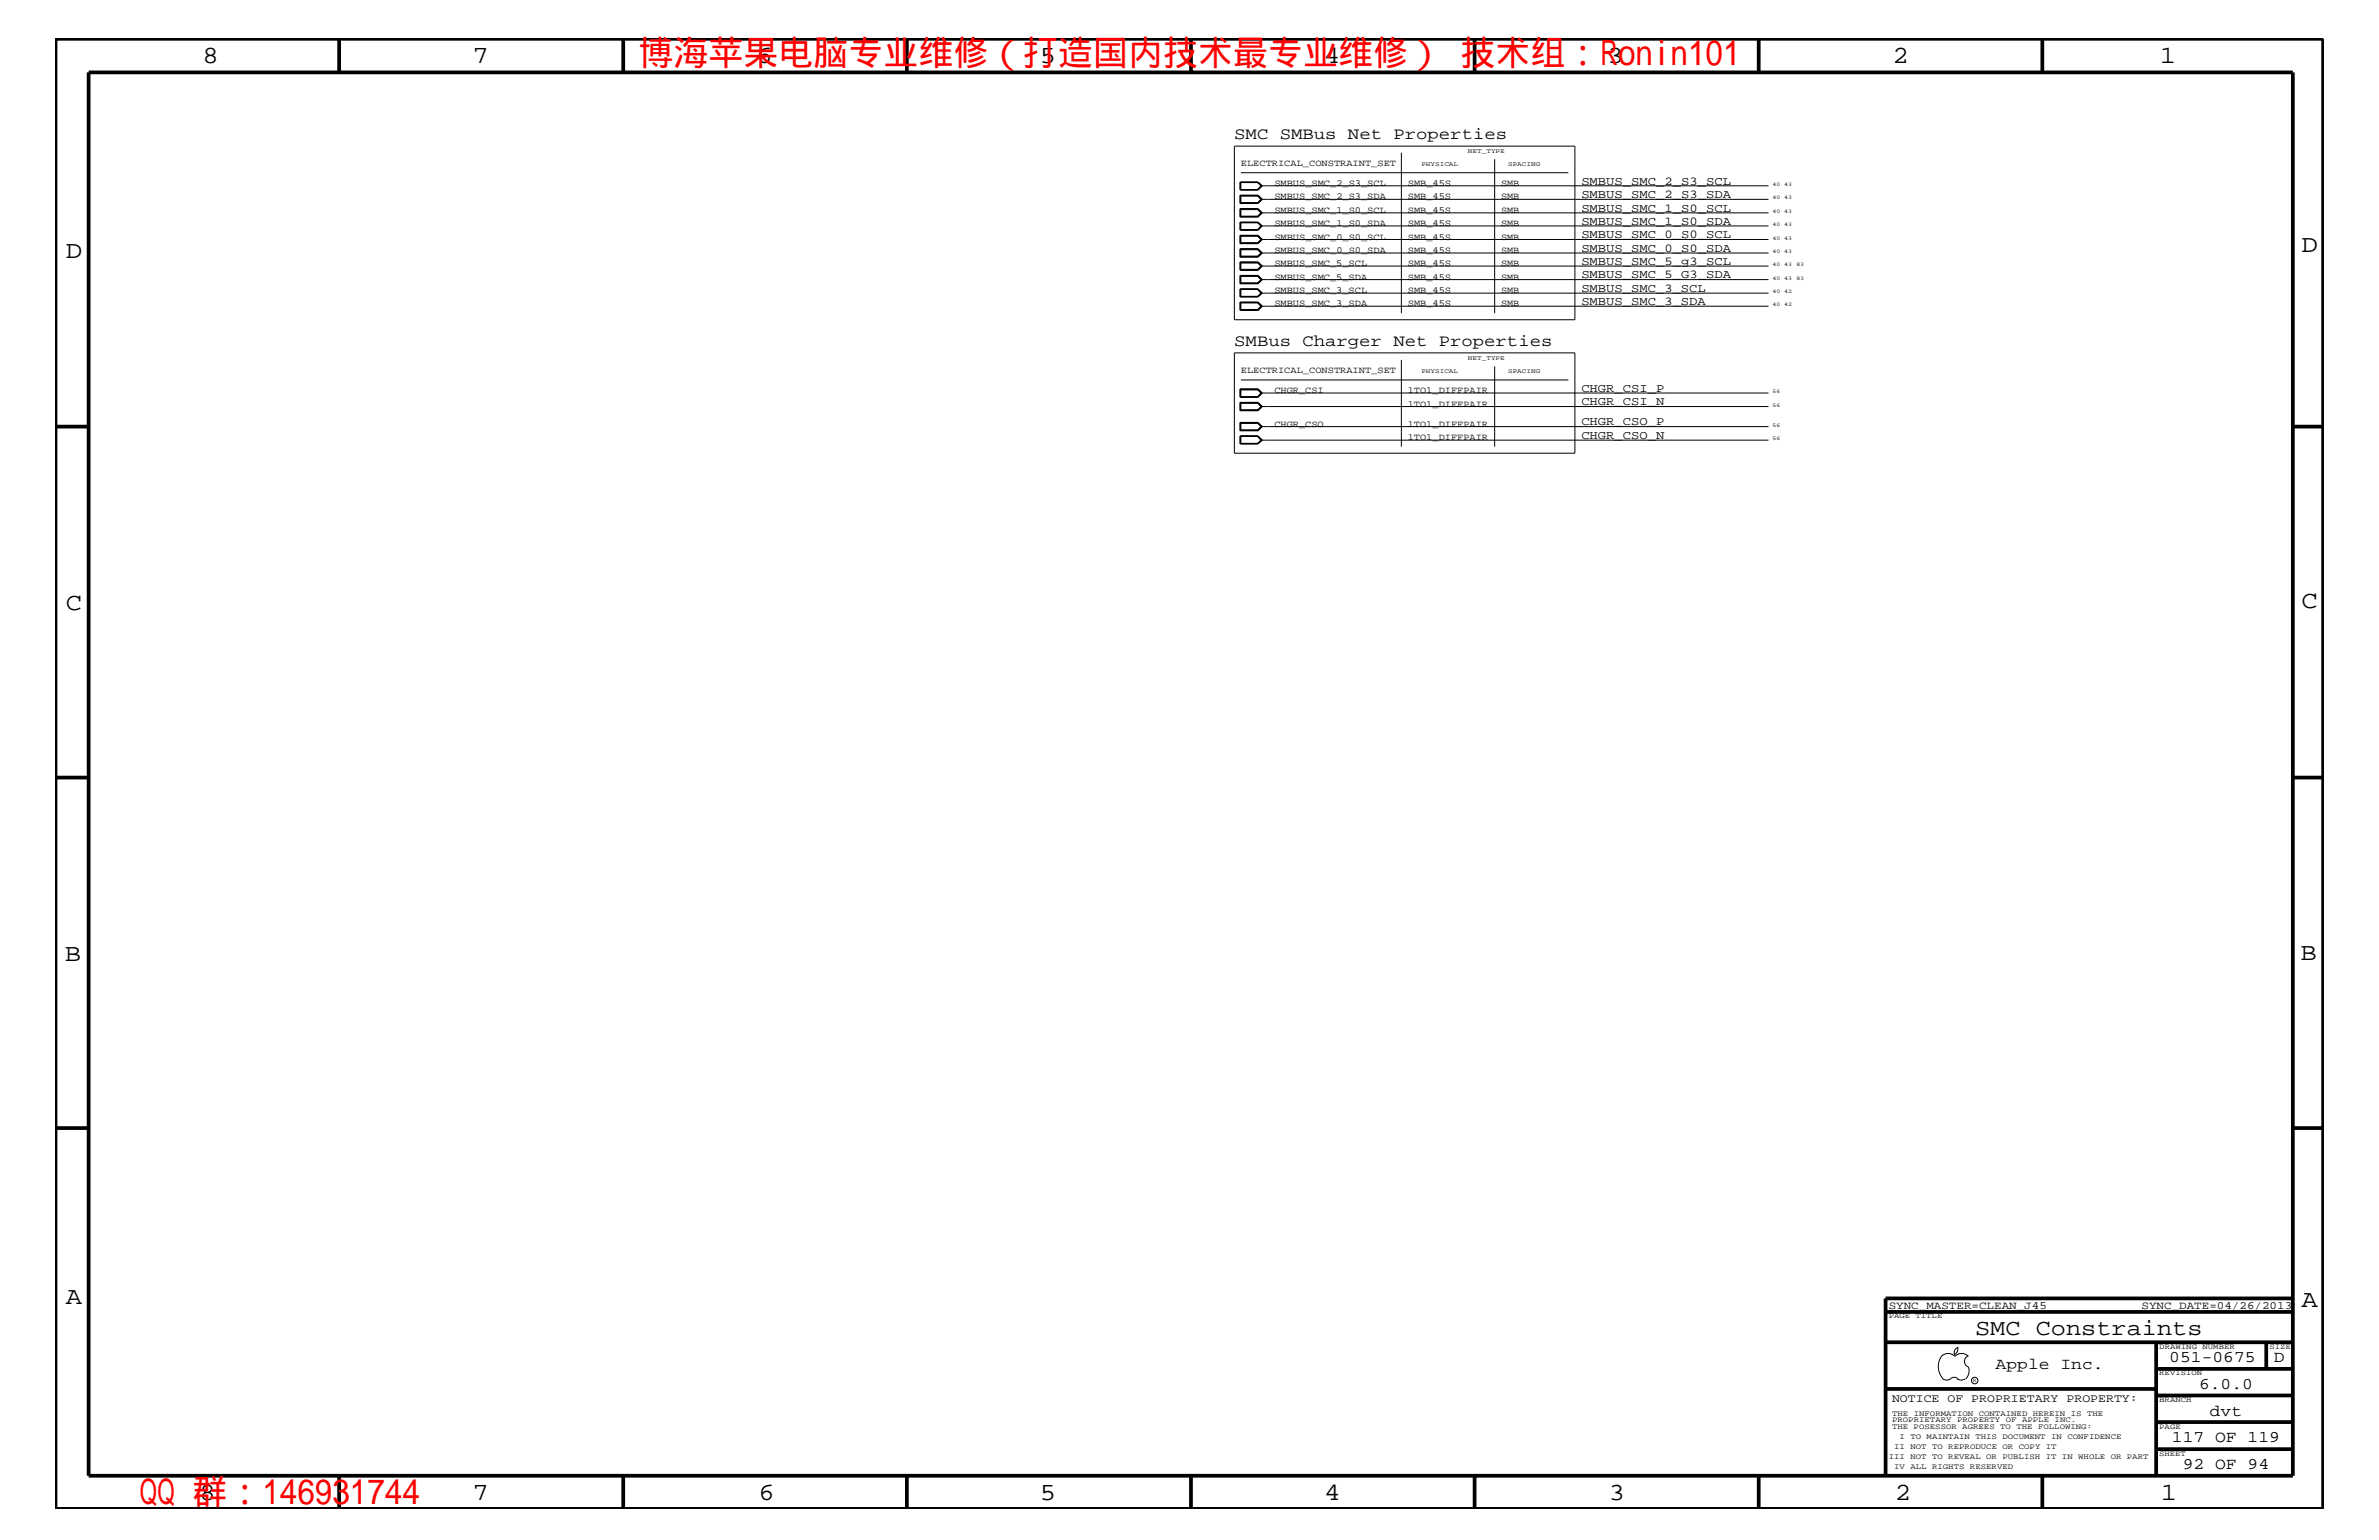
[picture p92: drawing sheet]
<svg xmlns="http://www.w3.org/2000/svg" width="432mm" height="279mm" viewBox="0 0 432 279" stroke-linecap="round" stroke-linejoin="round" font-family="sans-serif">
<defs><g id="words">
<g font-size="6.3" fill="#f00">
<text x="115.9" y="11.9">博海苹果电脑专业维修（打造国内技术最专业维修） 技术组：Ronin101</text>
<text x="25.4" y="272.9">QQ 群：146931744</text>
</g>
<g font-size="4.5">
<text x="36.7" y="11.5">8</text>
<text x="85.8" y="11.5">7</text>
<text x="137.3" y="11.5">6</text>
<text x="188.7" y="11.5">5</text>
<text x="240.3" y="11.5">4</text>
<text x="291.8" y="11.5">3</text>
<text x="343.5" y="11.5">2</text>
<text x="392" y="11.5">1</text>
<text x="11.9" y="46.8">D</text>
<text x="417.7" y="45.7">D</text>
<text x="11.9" y="110.6">C</text>
<text x="417.7" y="110.3">C</text>
<text x="11.8" y="174.3">B</text>
<text x="417.6" y="174.2">B</text>
<text x="11.9" y="236.7">A</text>
<text x="417.7" y="237.1">A</text>
<text x="36.2" y="272.1">8</text>
<text x="85.8" y="272.1">7</text>
<text x="137.7" y="272.1">6</text>
<text x="188.7" y="272.1">5</text>
<text x="240.4" y="272.1">4</text>
<text x="292" y="272.1">3</text>
<text x="343.9" y="272.1">2</text>
<text x="392.2" y="272.1">1</text>
</g>
<text font-size="4.1" x="358.5" y="242.3">SMC Constraints</text>
<g font-size="3">
<text x="224" y="25.3">SMC SMBus Net Properties</text>
<text x="224" y="62.9">SMBus Charger Net Properties</text>
<text x="362.2" y="248.4">Apple Inc.</text>
<text x="393.7" y="247.1">051-0675</text>
<text x="399.2" y="252">6.0.0</text>
<text x="412.7" y="247.1">D</text>
<text x="401.1" y="256.8">dvt</text>
<text x="394.2" y="261.6">117 OF 119</text>
<text x="396.2" y="266.6">92 OF 94</text>
</g>
<g font-size="2.2">
<text x="287" y="35.9">SMBUS_SMC_2_S3_SDA</text>
<text x="287" y="33.6">SMBUS_SMC_2_S3_SCL</text>
<text x="287" y="40.8">SMBUS_SMC_1_S0_SDA</text>
<text x="287" y="38.4">SMBUS_SMC_1_S0_SCL</text>
<text x="287" y="45.7">SMBUS_SMC_0_S0_SDA</text>
<text x="287" y="43.2">SMBUS_SMC_0_S0_SCL</text>
<text x="287" y="48">SMBUS_SMC_5_g3_SCL</text>
<text x="287" y="52.9">SMBUS_SMC_3_SCL</text>
<text x="287" y="50.5">SMBUS_SMC_5_G3_SDA</text>
<text x="287" y="55.3">SMBUS_SMC_3_SDA</text>
<text x="287" y="71.1">CHGR_CSI_P</text>
<text x="287" y="77.2">CHGR_CSO_P</text>
<text x="287" y="73.5">CHGR_CSI_N</text>
<text x="287" y="79.6">CHGR_CSO_N</text>
</g>
<text font-size="2.1" x="343.4" y="254.4">NOTICE OF PROPRIETARY PROPERTY:</text>
<g font-size="2">
<text x="342.8" y="237.4">SYNC_MASTER=CLEAN_J45</text>
<text x="388.7" y="237.4">SYNC_DATE=04/26/2013</text>
</g>
<g font-size="1.7">
<text x="225.2" y="30.2">ELECTRICAL_CONSTRAINT_SET</text>
<text x="231.3" y="33.7">SMBUS_SMC_2_S3_SCL</text>
<text x="255.5" y="33.7">SMB_45S</text>
<text x="272.5" y="33.7">SMB</text>
<text x="231.3" y="36.2">SMBUS_SMC_2_S3_SDA</text>
<text x="231.3" y="41">SMBUS_SMC_1_S0_SDA</text>
<text x="231.3" y="38.6">SMBUS_SMC_1_S0_SCL</text>
<text x="255.5" y="36.2">SMB_45S</text>
<text x="255.5" y="41">SMB_45S</text>
<text x="255.5" y="38.6">SMB_45S</text>
<text x="272.5" y="36.2">SMB</text>
<text x="272.5" y="41">SMB</text>
<text x="272.5" y="38.6">SMB</text>
<text x="231.3" y="45.9">SMBUS_SMC_0_S0_SDA</text>
<text x="231.3" y="43.5">SMBUS_SMC_0_S0_SCL</text>
<text x="255.5" y="45.9">SMB_45S</text>
<text x="255.5" y="43.5">SMB_45S</text>
<text x="272.5" y="45.9">SMB</text>
<text x="272.5" y="43.5">SMB</text>
<text x="231.3" y="48.3">SMBUS_SMC_5_SCL</text>
<text x="231.3" y="53.2">SMBUS_SMC_3_SCL</text>
<text x="231.3" y="50.7">SMBUS_SMC_5_SDA</text>
<text x="255.5" y="48.3">SMB_45S</text>
<text x="255.5" y="53.2">SMB_45S</text>
<text x="255.5" y="50.7">SMB_45S</text>
<text x="272.5" y="48.3">SMB</text>
<text x="272.5" y="53.2">SMB</text>
<text x="272.5" y="50.7">SMB</text>
<text x="231.3" y="55.6">SMBUS_SMC_3_SDA</text>
<text x="255.5" y="55.6">SMB_45S</text>
<text x="272.5" y="55.6">SMB</text>
<text x="225.2" y="67.7">ELECTRICAL_CONSTRAINT_SET</text>
<text x="231.3" y="71.3">CHGR_CSI</text>
<text x="255.5" y="71.3">1TO1_DIFFPAIR</text>
<text x="231.3" y="77.4">CHGR_CSO</text>
<text x="255.5" y="77.4">1TO1_DIFFPAIR</text>
<text x="255.5" y="73.8">1TO1_DIFFPAIR</text>
<text x="255.5" y="79.9">1TO1_DIFFPAIR</text>
</g>
<g font-size="1.4">
<text x="342.8" y="239.2">PAGE TITLE</text>
<text x="391.9" y="244.7">DRAWING NUMBER</text>
<text x="411.9" y="244.7">SIZE</text>
<text x="391.9" y="249.5">REVISION</text>
<text x="343.4" y="256.8">THE INFORMATION CONTAINED HEREIN IS THE</text>
<text x="391.9" y="254.4">BRANCH</text>
<text x="343.4" y="258">PROPRIETARY PROPERTY OF APPLE INC.</text>
<text x="343.4" y="259.3">THE POSESSOR AGREES TO THE FOLLOWING:</text>
<text x="343.8" y="262.9">II NOT TO REPRODUCE OR COPY IT</text>
<text x="344.8" y="261.1">I TO MAINTAIN THIS DOCUMENT IN CONFIDENCE</text>
<text x="391.9" y="259.3">PAGE</text>
<text x="342.8" y="264.7">III NOT TO REVEAL OR PUBLISH IT IN WHOLE OR PART</text>
<text x="343.8" y="266.6">IV ALL RIGHTS RESERVED</text>
<text x="391.9" y="264.1">SHEET</text>
</g>
<g font-size="1.2">
<text x="266.4" y="27.7">NET_TYPE</text>
<text x="258" y="30.2">PHYSICAL</text>
<text x="273.7" y="30.2">SPACING</text>
<text x="266.4" y="65.3">NET_TYPE</text>
<text x="258" y="67.7">PHYSICAL</text>
<text x="273.7" y="67.7">SPACING</text>
</g>
<g font-size="1">
<text x="321.7" y="33.7">40 43</text>
<text x="321.7" y="36.2">40 43</text>
<text x="321.7" y="41">40 43</text>
<text x="321.7" y="38.6">40 43</text>
<text x="321.7" y="45.9">40 43</text>
<text x="321.7" y="43.5">40 43</text>
<text x="321.7" y="48.3">40 43</text>
<text x="321.7" y="53.2">40 42</text>
<text x="321.7" y="50.7">40 43</text>
<text x="326.1" y="48.3">83</text>
<text x="326.1" y="50.7">83</text>
<text x="321.7" y="55.6">40 42</text>
<text x="321.7" y="71.3">56</text>
<text x="321.7" y="77.4">56</text>
<text x="321.7" y="73.8">56</text>
<text x="321.7" y="79.9">56</text>
<text x="358.1" y="250.7">R</text>
</g>
</g></defs>
<g fill="none" stroke="#000" stroke-width=".18">
<path d="M224 26.5h61.9v31.5h-61.9zM225.1 35.4h3.3l.7 .8-.7 .7h-3.3zM225.1 33h3.3l.7 .7-.7 .8h-3.3zM225.1 37.9h3.3l.7 .7-.7 .8h-3.3zM225.1 33.1h3.2l.6 .6M225.1 37.9h3.2l.7 .7-.7 .7M225.1 33v1.5M225.1 37.9v1.4h3.2M225.1 34.4h3.2M225.2 31.3h59.5M225.2 34.4v-1.3h3.1l.7 .6-.7 .7M225.2 35.6h3.1l.6 .6-.6 .6h-3.1z"/>
<path d="M225.2 38h3.1l.6 .6-.6 .6h-3.1zM228.3 35.5h-3.2v1.3h3.2M228.3 35.5l.7 .7-.7 .6M228.3 33l.7 .7-.7 .8M228.3 37.9l.7 .7-.7 .7M228.9 36.2h92.1M228.9 33.7h92.1M228.9 38.6h92.1M228.9 33.7l-.6 .7M254.4 27.7v29.1M271.3 28.9v27.9M225.1 40.3h3.3l.7 .7-.7 .8h-3.3z"/>
<path d="M225.1 42.7h3.3l.7 .7-.7 .8h-3.3zM225.1 45.1h3.3l.7 .8-.7 .8h-3.3zM225.1 47.5h3.3l.7 .8-.7 .7h-3.3zM225.1 50h3.3l.7 .7-.7 .8h-3.3zM225.1 52.4h3.3l.7 .8-.7 .7h-3.3zM225.1 54.8h3.3l.7 .8-.7 .7h-3.3zM225.1 40.4h3.2l.6 .6M225.1 45.2h3.2l.7 .7-.7 .6M225.1 47.7h3.2l.6 .6M225.1 52.5h3.2l.6 .7M225.1 40.3v1.5M225.1 45.1v1.5h3.2l.7-.7-.7-.8"/>
<path d="M225.1 52.4v1.5M225.1 41.7h3.2M225.1 46.5h3.2M225.1 53.8h3.2M225.2 42.9h3.1l.6 .5-.6 .6h-3.1zM225.2 50.1h3.1l.6 .6-.6 .6h-3.1zM225.2 55h3.1l.6 .6-.6 .5h-3.1zM228.3 41.7l.7-.7-.7-.6h-3.1v1.3M228.3 53.8l.7-.6-.7-.7h-3.1v1.3M228.3 42.8h-3.2v1.3h3.2M228.3 49l.7-.7-.7-.7h-3.2v1.4M228.3 50.1h-3.2v1.3h3.2"/>
<path d="M228.3 54.9h-3.2v1.4M228.3 40.3l.7 .7-.7 .8M228.3 42.8l.7 .6-.7 .7M228.3 50.1l.7 .6-.7 .7M228.3 52.4l.7 .8-.7 .7M228.3 54.9l.7 .7-.7 .7M228.3 54.9l.7 .7-.7 .6h-3.2M228.9 41h92.1M228.9 43.4h92.1M228.9 45.9h92.1M228.9 48.3h92.1M228.9 50.7h92.1"/>
<path d="M228.9 53.2h92.1M228.9 55.6h92.1M228.9 48.3l-.6 .6h-3.1v-1.2h3.1l.7 .6-.7 .7h-3.2M228.9 41l-.6 .7M228.9 45.9l-.6 .6M228.9 53.2l-.6 .6M228.9 45.9l-.6-.6h-3.1v1.2M224 64h61.9v18.2h-61.9zM225.1 70.5h3.3l.7 .8-.7 .8h-3.3zM225.1 73h3.3l.7 .8-.7 .7h-3.3zM225.1 76.6h3.3l.7 .8-.7 .8h-3.3zM225.1 79.1h3.3l.7 .8-.7 .6h-3.3z"/>
<path d="M225.1 70.7h3.2l.6 .6M225.1 79.2h3.2l.6 .7M225.1 72.1v-1.5h3.2l.7 .7-.7 .8M225.1 79.1v1.4M225.1 72h3.2M225.2 68.9h59.5M225.2 73.2h3.1l.6 .6-.6 .6h-3.1zM225.2 76.8h3.1l.6 .6-.6 .6h-3.1zM228.3 72l.7-.7-.7-.6h-3.1v1.3M228.3 73.1h-3.2v1.3h3.2M228.3 76.7h-3.2v1.4h3.2M228.3 73.1l.7 .7-.7 .6"/>
<path d="M228.3 76.7l.7 .7-.7 .7M228.3 79.1l.7 .8-.7 .6M228.9 73.8h92.1M228.9 71.3h92.1M228.9 77.4h92.1M228.9 79.9h92.1M228.9 71.3l-.6 .7M228.9 79.9l-.6 .5M254.4 65.3v15.7M271.3 66.5v14.5M225.1 80.4h3.2M225.2 80.4v-1.2h3.1l.7 .7-.7 .5"/>
<path d="M352.4 246.1a1.69 1.69 0 0 1 2.4 0M352.4 246a3.3 3.3 0 0 0 .3 4.1M352.6 250.2l.7 .2 .7-.2M354 250.2l.7-.3 .7 .3M354.8 246.1a1.69 1.69 0 0 1 2.5 0M355.3 250.2l.7 .2 .7-.2M355.3 244.4l.1 .3a1.18 1.18 0 0 1-.6 1M355.4 244.4a.99 .99 0 0 0-.6 1.4M357.2 246a1.04 1.04 0 0 0-.6 1 1.04 1.04 0 0 0 .6 1M357.3 248l.1 .7a2.11 2.11 0 0 1-.6 1.5"/>
<circle cx="358.4" cy="250.5" r=".59"/>
</g>
<g fill="none" stroke="#000" stroke-width=".68" stroke-linecap="butt">
<path d="M10.1 7h411.6v266.8h-411.6zM16.1 13.1h400.1v254.6h-400.1zM61.6 7v6.1M113.1 7v6.1M164.6 7v6.1M216.2 7v6.1M267.6 7v6.1M319.2 7v6.1M370.7 7v6.1M10.1 77.4h6M416.2 77.4h5.5M10.1 141.1h6"/>
<path d="M416.2 141.1h5.5M10.1 204.7h6M416.2 204.7h5.5M342.2 238h74M416.2 235.6h-74v32.1M342.2 252h49.2M342.2 243.5h74M391.4 248.4h24.8M391.4 243.5v24.2M391.4 258h24.8M391.4 253.2h24.8M411.3 243.5v4.9"/>
<path d="M61.6 267.7v6.1M113.1 267.7v6.1M164.6 267.7v6.1M216.2 268v5.8M267.6 267.7v6.1M319.2 267.7v6.1M370.7 267.7v6.1M391.4 262.9h24.8"/>
</g>
<use href="#words"/>
</svg>
